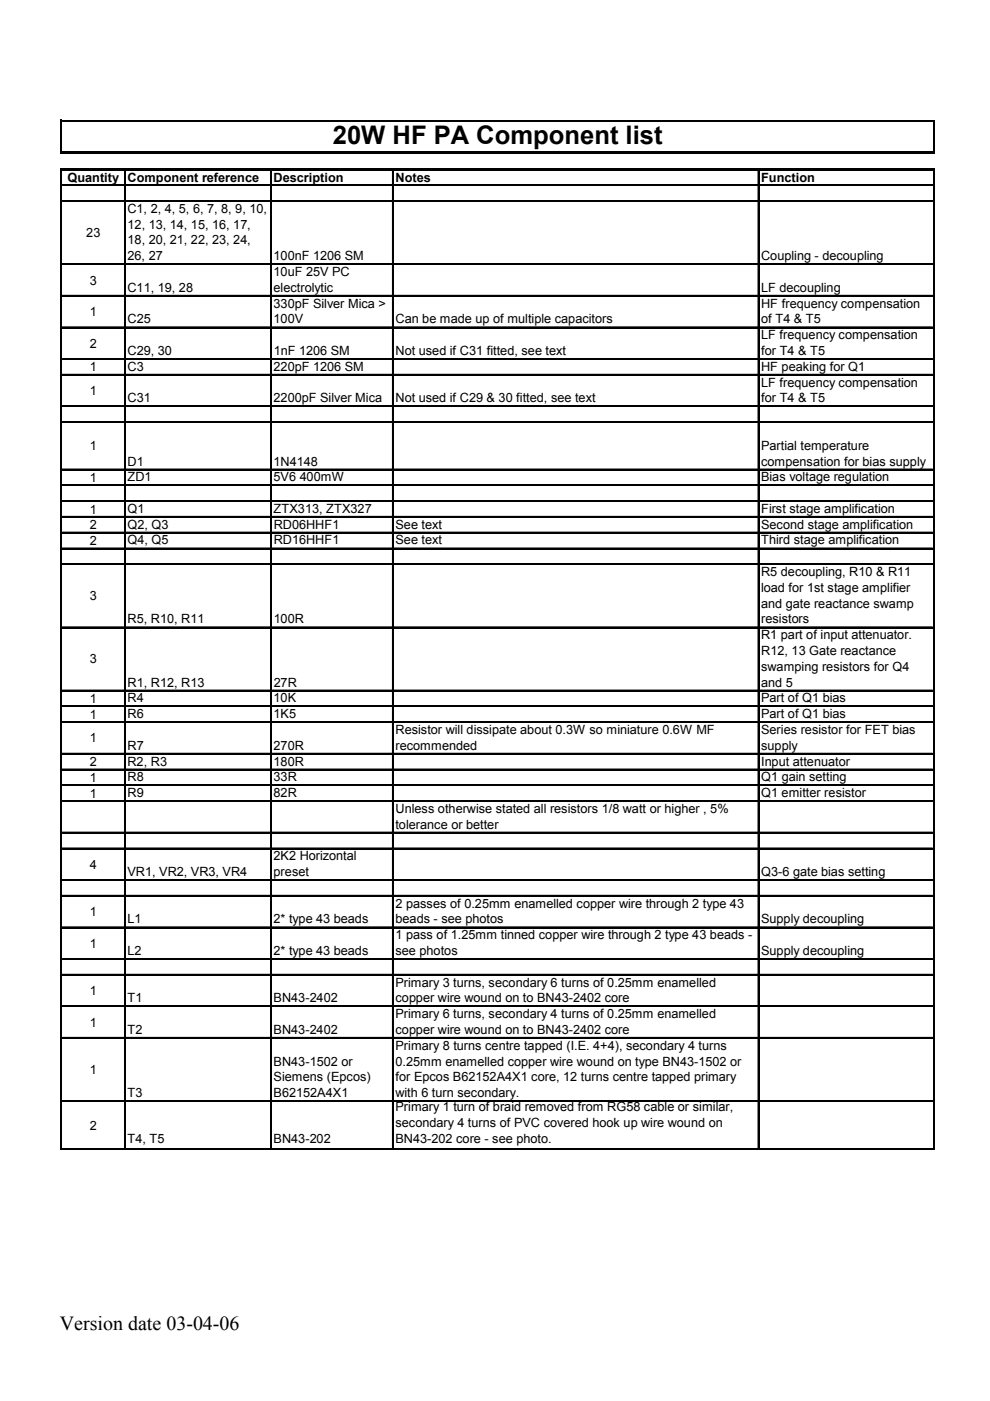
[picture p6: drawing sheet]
<svg xmlns="http://www.w3.org/2000/svg" width="210mm" height="297mm" viewBox="0 0 210 297" stroke-linecap="round" stroke-linejoin="round" font-family="sans-serif">
<defs><g id="words">
<text font-size="5.4" x="70.6" y="30.6">20W HF PA Component list</text>
<text font-size="4.2" x="12.7" y="282">Version date 03-04-06</text>
<g font-size="2.7">
<text x="14.3" y="38.6">Quantity</text>
<text x="27" y="38.5">Component reference</text>
<text x="58" y="38.5">Description</text>
<text x="83.9" y="38.5">Notes</text>
<text x="161.4" y="38.5">Function</text>
<text x="27" y="45.1">C1, 2, 4, 5, 6, 7, 8, 9, 10,</text>
<text x="18.3" y="50.3">23</text>
<text x="27" y="48.5">12, 13, 14, 15, 16, 17,</text>
<text x="27" y="51.8">18, 20, 21, 22, 23, 24,</text>
<text x="27" y="55.2">26, 27</text>
<text x="58" y="58.5">10uF 25V PC</text>
<text x="58" y="55.2">100nF 1206 SM</text>
<text x="161.4" y="55.2">Coupling - decoupling</text>
<text x="19" y="60.3">3</text>
<text x="27" y="61.9">C11, 19, 28</text>
<text x="58" y="61.9">electrolytic</text>
<text x="58" y="65.2">330pF Silver Mica &gt;</text>
<text x="161.4" y="61.9">LF decoupling</text>
<text x="161.4" y="65.2">HF frequency compensation</text>
<text x="19" y="67">1</text>
<text x="27" y="68.6">C25</text>
<text x="58" y="68.6">100V</text>
<text x="83.9" y="68.6">Can be made up of multiple capacitors</text>
<text x="161.4" y="68.6">of T4 &amp; T5</text>
<text x="161.4" y="71.9">LF frequency compensation</text>
<text x="19" y="73.7">2</text>
<text x="27" y="75.3">C29, 30</text>
<text x="58" y="75.3">1nF 1206 SM</text>
<text x="83.9" y="75.3">Not used if C31 fitted, see text</text>
<text x="161.4" y="75.3">for T4 &amp; T5</text>
<text x="19" y="78.8">1</text>
<text x="19" y="83.8">1</text>
<text x="27" y="78.6">C3</text>
<text x="58" y="78.6">220pF 1206 SM</text>
<text x="161.4" y="78.6">HF peaking for Q1</text>
<text x="161.4" y="82">LF frequency compensation</text>
<text x="27" y="85.3">C31</text>
<text x="58" y="85.3">2200pF Silver Mica</text>
<text x="83.9" y="85.3">Not used if C29 &amp; 30 fitted, see text</text>
<text x="161.4" y="85.3">for T4 &amp; T5</text>
<text x="19" y="95.5">1</text>
<text x="161.4" y="95.4">Partial temperature</text>
<text x="27" y="98.7">D1</text>
<text x="58" y="98.7">1N4148</text>
<text x="161.4" y="98.7">compensation for bias supply</text>
<text x="19" y="102.2">1</text>
<text x="27" y="102.1">ZD1</text>
<text x="58" y="102.1">5V6 400mW</text>
<text x="161.4" y="102.1">Bias voltage regulation</text>
<text x="19" y="108.9">1</text>
<text x="19" y="112.2">2</text>
<text x="27" y="108.8">Q1</text>
<text x="27" y="112.1">Q2, Q3</text>
<text x="58" y="108.8">ZTX313, ZTX327</text>
<text x="58" y="112.1">RD06HHF1</text>
<text x="83.9" y="112.1">See text</text>
<text x="161.4" y="108.8">First stage amplification</text>
<text x="161.4" y="112.1">Second stage amplification</text>
<text x="19" y="115.6">2</text>
<text x="27" y="115.4">Q4, Q5</text>
<text x="58" y="115.4">RD16HHF1</text>
<text x="83.9" y="115.4">See text</text>
<text x="161.4" y="115.4">Third stage amplification</text>
<text x="161.4" y="122.2">R5 decoupling, R10 &amp; R11</text>
<text x="161.4" y="125.5">load for 1st stage amplifier</text>
<text x="19" y="127.3">3</text>
<text x="161.4" y="128.8">and gate reactance swamp</text>
<text x="27" y="132.2">R5, R10, R11</text>
<text x="58" y="132.2">100R</text>
<text x="161.4" y="132.2">resistors</text>
<text x="161.4" y="135.5">R1 part of input attenuator.</text>
<text x="19" y="140.7">3</text>
<text x="161.4" y="138.9">R12, 13 Gate reactance</text>
<text x="161.4" y="142.2">swamping resistors for Q4</text>
<text x="19" y="149.1">1</text>
<text x="27" y="145.6">R1, R12, R13</text>
<text x="27" y="148.9">R4</text>
<text x="58" y="148.9">10K</text>
<text x="58" y="145.6">27R</text>
<text x="161.4" y="145.6">and 5</text>
<text x="161.4" y="148.9">Part of Q1 bias</text>
<text x="19" y="152.4">1</text>
<text x="27" y="152.3">R6</text>
<text x="58" y="152.3">1K5</text>
<text x="83.9" y="155.6">Resistor will dissipate about 0.3W so miniature 0.6W MF</text>
<text x="161.4" y="152.3">Part of Q1 bias</text>
<text x="161.4" y="155.6">Series resistor for FET bias</text>
<text x="19" y="157.4">1</text>
<text x="27" y="159">R7</text>
<text x="58" y="159">270R</text>
<text x="83.9" y="159">recommended</text>
<text x="161.4" y="159">supply</text>
<text x="19" y="162.5">2</text>
<text x="19" y="165.8">1</text>
<text x="27" y="162.3">R2, R3</text>
<text x="27" y="165.7">R8</text>
<text x="58" y="165.7">33R</text>
<text x="58" y="162.3">180R</text>
<text x="161.4" y="162.3">Input attenuator</text>
<text x="161.4" y="165.7">Q1 gain setting</text>
<text x="19" y="169.1">1</text>
<text x="27" y="169">R9</text>
<text x="58" y="169">82R</text>
<text x="83.9" y="172.4">Unless otherwise stated all resistors 1/8 watt or higher , 5%</text>
<text x="161.4" y="169">Q1 emitter resistor</text>
<text x="83.9" y="175.7">tolerance or better</text>
<text x="19" y="184.2">4</text>
<text x="27" y="185.7">VR1, VR2, VR3, VR4</text>
<text x="58" y="182.4">2K2 Horizontal</text>
<text x="58" y="185.7">preset</text>
<text x="161.4" y="185.7">Q3-6 gate bias setting</text>
<text x="19" y="194.2">1</text>
<text x="27" y="195.8">L1</text>
<text x="58" y="195.8">2* type 43 beads</text>
<text x="83.9" y="192.4">2 passes of 0.25mm enamelled copper wire through 2 type 43</text>
<text x="83.9" y="195.8">beads - see photos</text>
<text x="161.4" y="195.8">Supply decoupling</text>
<text x="19" y="200.9">1</text>
<text x="27" y="202.5">L2</text>
<text x="58" y="202.5">2* type 43 beads</text>
<text x="83.9" y="199.1">1 pass of 1.25mm tinned copper wire through 2 type 43 beads -</text>
<text x="83.9" y="202.5">see photos</text>
<text x="161.4" y="202.5">Supply decoupling</text>
<text x="83.9" y="209.2">Primary 3 turns, secondary 6 turns of 0.25mm enamelled</text>
<text x="19" y="211">1</text>
<text x="27" y="212.5">T1</text>
<text x="58" y="212.5">BN43-2402</text>
<text x="83.9" y="212.5">copper wire wound on to BN43-2402 core</text>
<text x="83.9" y="215.9">Primary 6 turns, secondary 4 turns of 0.25mm enamelled</text>
<text x="19" y="217.7">1</text>
<text x="27" y="219.2">T2</text>
<text x="58" y="219.2">BN43-2402</text>
<text x="83.9" y="219.2">copper wire wound on to BN43-2402 core</text>
<text x="19" y="227.7">1</text>
<text x="58" y="225.9">BN43-1502 or</text>
<text x="83.9" y="222.6">Primary 8 turns centre tapped (I.E. 4+4), secondary 4 turns</text>
<text x="83.9" y="225.9">0.25mm enamelled copper wire wound on type BN43-1502 or</text>
<text x="27" y="232.6">T3</text>
<text x="58" y="229.3">Siemens (Epcos)</text>
<text x="58" y="232.6">B62152A4X1</text>
<text x="83.9" y="229.3">for Epcos B62152A4X1 core, 12 turns centre tapped primary</text>
<text x="83.9" y="232.6">with 6 turn secondary.</text>
<text x="19" y="239.5">2</text>
<text x="83.9" y="235.6">Primary 1 turn of braid removed from RG58 cable or similar,</text>
<text x="83.9" y="239">secondary 4 turns of PVC covered hook up wire wound on</text>
<text x="27" y="242.3">T4, T5</text>
<text x="58" y="242.3">BN43-202</text>
<text x="83.9" y="242.3">BN43-202 core - see photo.</text>
</g>
</g></defs>
<path d="M12.9 25.4v7.3M12.9 35.7v208.1M13.1 25.6h185M198 25.8v6.9M198 36.2v207.6M13.1 243.6h185" fill="none" stroke="#000" stroke-width=".38"/>
<g fill="none" stroke="#000" stroke-width=".21">
<path d="M13.1 39.2h184.7M26.4 36.2v207.3M57.4 36.2v207.3M83.2 36.2v207.3M160.7 36.2v207.3M13.1 42.5h184.7M13.1 55.9h184.7M13.1 62.6h184.7M13.1 69.3h184.7M13.1 76h184.7M13.1 79.4h184.7M13.1 86h184.7"/>
<path d="M13.1 89.4h184.7M13.1 99.4h184.7M13.1 102.8h184.7M13.1 106.1h184.7M13.1 109.5h184.7M13.1 112.8h184.7M13.1 116.2h184.7M13.1 119.5h184.7M13.1 132.9h184.7M13.1 146.3h184.7M13.1 149.6h184.7M13.1 153h184.7"/>
<path d="M13.1 159.7h184.7M13.1 163h184.7M13.1 166.4h184.7M13.1 169.7h184.7M13.1 176.4h184.7M13.1 179.8h184.7M13.1 186.5h184.7M13.1 189.8h184.7M13.1 196.5h184.7M13.1 203.2h184.7M13.1 206.6h184.7M13.1 213.3h184.7"/>
<path d="M13.1 219.9h184.7M13.1 233.3h184.7"/>
</g>
<g fill="none" stroke="#000" stroke-width=".25">
<path d="M13.1 39.3h184.7M26.5 36.2v207.3M57.5 36.2v207.3M83.3 36.2v207.3M13.1 42.7h184.7M13.1 56h184.7M13.1 62.7h184.7M13.1 76.1h184.7M13.1 79.5h184.7M13.1 99.6h184.7M13.1 102.9h184.7M13.1 106.3h184.7"/>
<path d="M13.1 116.3h184.7M13.1 119.7h184.7M13.1 146.4h184.7M13.1 149.8h184.7M13.1 159.8h184.7M13.1 163.2h184.7M13.1 166.5h184.7M13.1 169.9h184.7M13.1 179.9h184.7M13.1 186.6h184.7M13.1 189.9h184.7M13.1 203.3h184.7"/>
<path d="M13.1 206.7h184.7M13.1 213.4h184.7M13.1 233.5h184.7"/>
</g>
<path d="M160.9 36.2v207.3M13.1 69.4h184.7M13.1 86.2h184.7M13.1 89.5h184.7M13.1 109.6h184.7M13.1 113h184.7M13.1 133h184.7M13.1 153.1h184.7M13.1 176.6h184.7M13.1 196.6h184.7M13.1 220.1h184.7" fill="none" stroke="#000" stroke-width=".28"/>
<path d="M13.1 32.2h185v.5h-185zM13.1 35.7h185v.5h-185z" fill="#000"/>
<use href="#words"/>
</svg>
